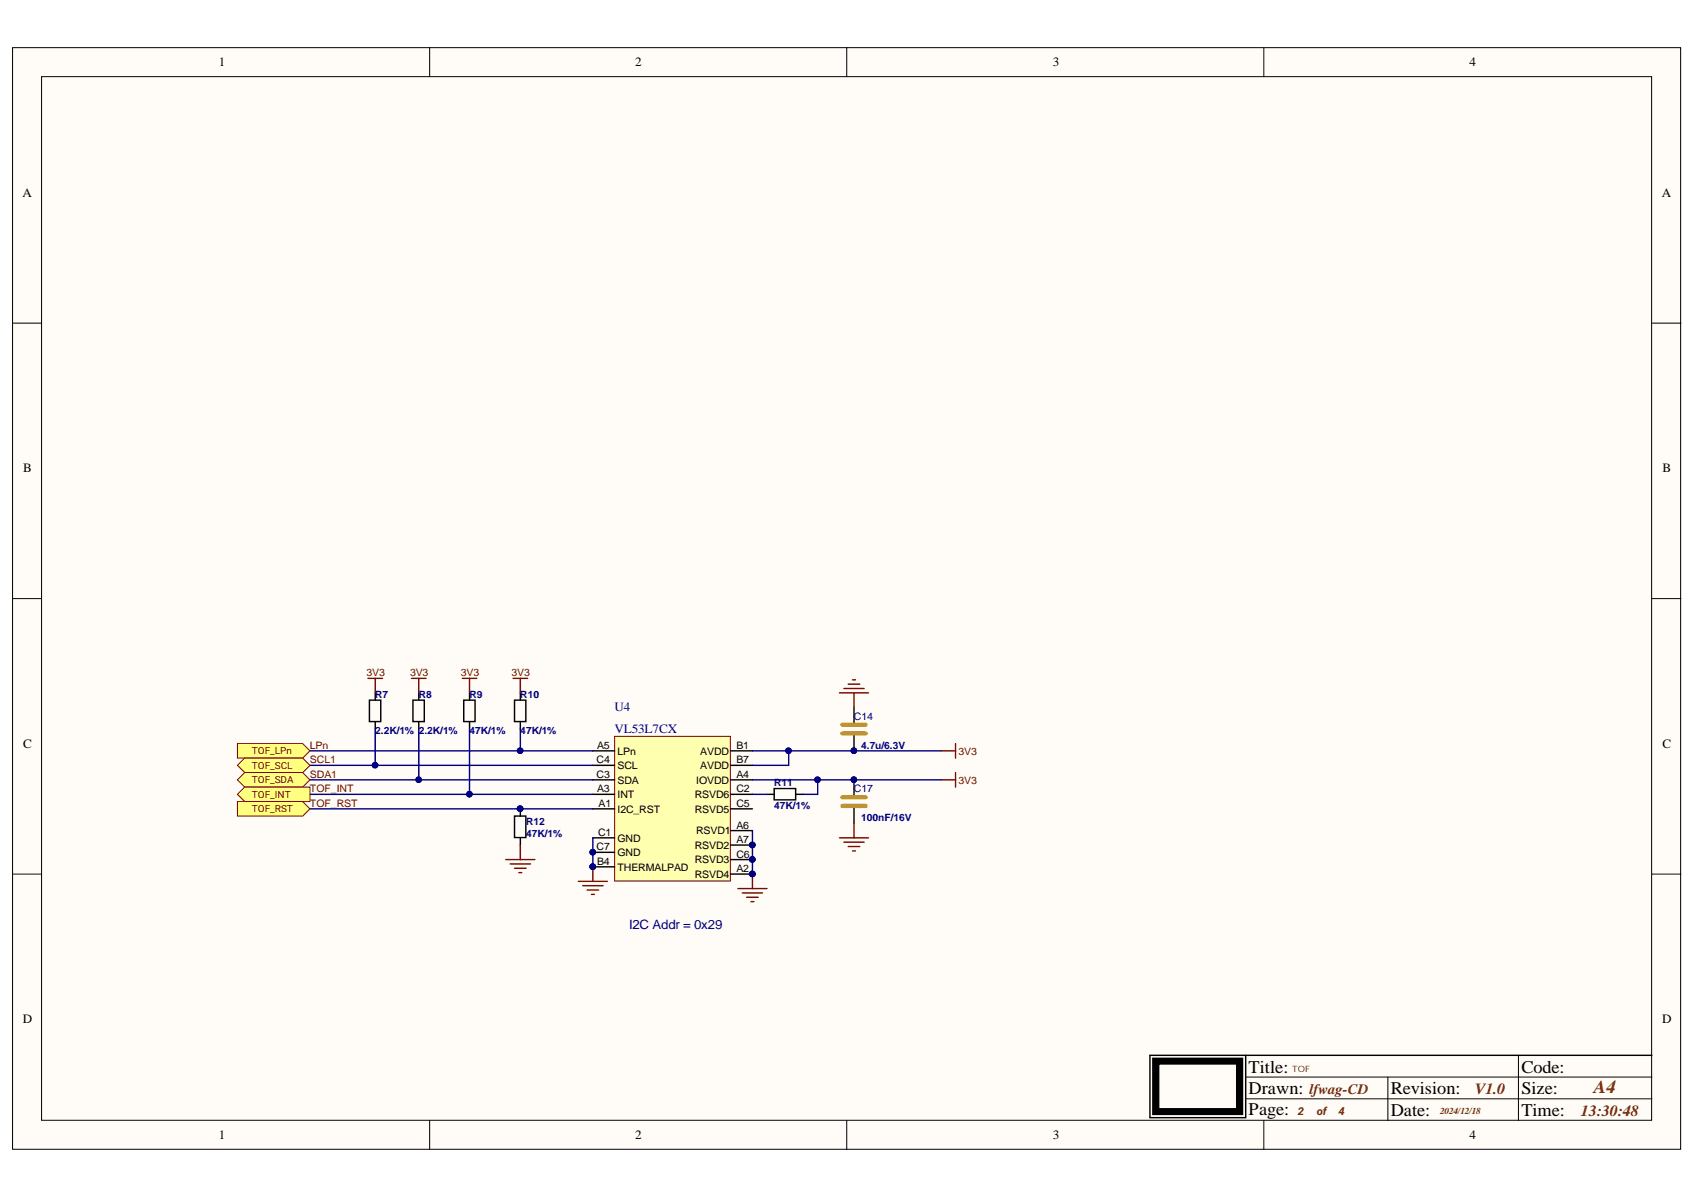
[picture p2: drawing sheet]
<svg xmlns="http://www.w3.org/2000/svg" width="297mm" height="210mm" viewBox="0 0 297 210" stroke-linecap="round" stroke-linejoin="round" font-family="sans-serif">
<defs><g id="words">
<text font-size="3.2" fill="#630" x="279.3" y="191.6">A4</text>
<g font-size="3.1">
<text x="218.8" y="187.9">Title:</text>
<text x="218.8" y="191.8">Drawn:</text>
<text x="243.7" y="191.8">Revision:</text>
<text x="266.6" y="187.9">Code:</text>
<text x="266.6" y="191.8">Size:</text>
<text x="218.8" y="195.3">Page:</text>
<text x="243.7" y="195.6">Date:</text>
<text x="266.6" y="195.6">Time:</text>
</g>
<g font-size="2.7" fill="#630">
<text x="258.5" y="191.7">V1.0</text>
<text x="277" y="195.5">13:30:48</text>
</g>
<text font-size="2.5" fill="#630" x="229.5" y="191.7">lfwag-CD</text>
<text font-size="2.3" fill="#000080" x="110.3" y="162.8">I2C Addr = 0x29</text>
<g font-size="2.2">
<text x="38.4" y="11.6">1</text>
<text x="111.3" y="11.6">2</text>
<text x="184.5" y="11.6">3</text>
<text x="257.5" y="11.6">4</text>
<text x="4" y="34.5">A</text>
<text x="291.2" y="34.5">A</text>
<text x="4.1" y="82.7">B</text>
<text x="291.4" y="82.7">B</text>
<text x="4.1" y="131">C</text>
<text x="291.3" y="131">C</text>
<text x="4" y="179.3">D</text>
<text x="291.3" y="179.3">D</text>
<text x="38.4" y="199.6">1</text>
<text x="111.3" y="199.6">2</text>
<text x="184.5" y="199.6">3</text>
<text x="257.5" y="199.6">4</text>
</g>
<g font-size="2.2" fill="#000080">
<text x="107.7" y="124.7">U4</text>
<text x="107.7" y="128.5">VL53L7CX</text>
</g>
<g font-size="1.9" fill="#630">
<text x="227.5" y="195.4">2</text>
<text x="230.8" y="195.4">of</text>
<text x="234.6" y="195.4">4</text>
</g>
<g font-size="1.8" fill="#800000">
<text x="64.2" y="118.5">3V3</text>
<text x="71.9" y="118.5">3V3</text>
<text x="80.8" y="118.5">3V3</text>
<text x="89.7" y="118.5">3V3</text>
<text x="54.3" y="131.2">LPn</text>
<text x="54.3" y="133.7">SCL1</text>
<text x="54.3" y="136.3">SDA1</text>
<text x="168" y="132.2">3V3</text>
<text x="168" y="137.3">3V3</text>
<text x="54.3" y="141.4">TOF_RST</text>
<text x="54.3" y="138.8">TOF_INT</text>
</g>
<g font-size="1.8" fill="#000080">
<text x="65.8" y="122.3">R7</text>
<text x="73.4" y="122.3">R8</text>
<text x="82.3" y="122.3">R9</text>
<text x="91.2" y="122.3">R10</text>
<text x="65.8" y="128.6">2.2K/1%</text>
<text x="73.4" y="128.6">2.2K/1%</text>
<text x="82.3" y="128.6">47K/1%</text>
<text x="91.2" y="128.6">47K/1%</text>
<text x="149.7" y="126.1">C14</text>
<text x="150.9" y="131.2">4.7u/6.3V</text>
<text x="135.7" y="137.8">R11</text>
<text x="135.7" y="141.8">47K/1%</text>
<text x="149.7" y="138.8">C17</text>
<text x="150.9" y="143.9">100nF/16V</text>
<text x="92.2" y="146.7">47K/1%</text>
<text x="92.2" y="144.6">R12</text>
</g>
<g font-size="1.8">
<text x="104.6" y="131.2">A5</text>
<text x="129" y="131.2">B1</text>
<text x="104.6" y="136.3">C3</text>
<text x="104.6" y="133.7">C4</text>
<text x="108.2" y="132.2">LPn</text>
<text x="108.2" y="137.3">SDA</text>
<text x="108.2" y="134.8">SCL</text>
<text x="122" y="137.3">IOVDD</text>
<text x="122.7" y="132.2">AVDD</text>
<text x="122.7" y="134.8">AVDD</text>
<text x="129" y="136.3">A4</text>
<text x="129" y="133.7">B7</text>
<text x="104.6" y="138.8">A3</text>
<text x="104.9" y="141.4">A1</text>
<text x="108.2" y="142.4">I2C_RST</text>
<text x="108.2" y="139.8">INT</text>
<text x="121.7" y="139.8">RSVD6</text>
<text x="121.7" y="142.4">RSVD5</text>
<text x="129" y="138.8">C2</text>
<text x="129" y="141.4">C5</text>
<text x="104.6" y="149">C7</text>
<text x="104.8" y="146.5">C1</text>
<text x="108.2" y="147.5">GND</text>
<text x="121.7" y="148.7">RSVD2</text>
<text x="122" y="146.2">RSVD1</text>
<text x="129" y="145.2">A6</text>
<text x="129" y="147.7">A7</text>
<text x="104.6" y="151.5">B4</text>
<text x="108.2" y="152.5">THERMALPAD</text>
<text x="108.2" y="150">GND</text>
<text x="121.7" y="153.8">RSVD4</text>
<text x="121.7" y="151.3">RSVD3</text>
<text x="129" y="152.8">A2</text>
<text x="129" y="150.3">C6</text>
</g>
<g font-size="1.7" fill="#800000">
<text x="44.1" y="132.2">TOF_LPn</text>
<text x="44.1" y="134.7">TOF_SCL</text>
<text x="44.1" y="137.2">TOF_SDA</text>
<text x="44.1" y="139.8">TOF_INT</text>
<text x="44.1" y="142.3">TOF_RST</text>
</g>
<text font-size="1.6" fill="#630" x="252.4" y="195.3">2024/12/18</text>
<text font-size="1.5" fill="#630" x="226.4" y="187.8">TOF</text>
</g></defs>
<g fill="#fffcf8" stroke="#000" stroke-width=".18">
<path d="M2.2 8.4h292.3v193h-292.3z"/>
<path d="M7.3 13.4h282.1v182.9h-282.1z"/>
</g>
<g fill="none" stroke="#000" stroke-width=".18">
<path d="M75.3 8.4v5M148.4 8.4v5M221.5 8.4v5M2.2 56.6h5.1M289.5 56.6h5.1M2.2 104.9h5.1M289.5 104.9h5.1M2.2 153.2h5.1M289.5 153.2h5.1M75.3 196.3v5.1M148.4 196.3v5.1M218.3 192.5h71.2"/>
<path d="M218.3 188.7h71.2M221.5 196.3v5.1M243.2 188.7v7.6M266.1 184.9v11.4"/>
</g>
<path d="M218.3 184.9v10.9h-16.8v-10.9h88" fill="none" stroke="#000" stroke-width=".25"/>
<path d="M202.5 185.9h14.7v8.9h-14.7z" fill="none" stroke="#000" stroke-width="1.3"/>
<path d="M107.7 129h20.3v25.4h-20.3z" fill="#ffffb0" stroke="#800000" stroke-width=".18"/>
<g fill="none" stroke="#000" stroke-width=".25">
<path d="M64.7 122.7h2v3.7h-2zM65.8 121.4v1.3M65.8 126.5v1.2M72.4 122.7h2v3.7h-2zM73.4 121.4v1.3M73.4 126.5v1.2M81.3 122.7h2v3.7h-2zM82.3 121.4v1.3M82.3 126.5v1.2M90.2 122.7h1.9v3.7h-1.9zM91.2 121.4v1.3M91.2 126.5v1.2"/>
<path d="M103.9 139.2h3.8M103.9 136.6h3.8M103.9 131.6h3.8M103.9 134.1h3.8M128 139.2h3.9M128 136.6h3.9M128 131.6h3.9M128 134.1h3.9M134.4 139.2h1.3M135.7 138.2h3.7v1.9h-3.7zM139.5 139.2h1.3M149.7 123.9v2.8"/>
<path d="M149.7 128.8v2.8M149.7 136.6v2.8M90.2 143h1.9v3.7h-1.9zM91.2 141.7v1.3M91.2 146.8v1.3M103.9 141.7h3.8M103.9 151.9h3.8M103.9 146.8h3.8M103.9 149.3h3.8M128 141.7h3.9M128 153.2h3.9M128 145.5h3.9"/>
<path d="M128 148.1h3.9M128 150.6h3.9M149.7 141.5v2.8"/>
</g>
<g fill="#000080" stroke="#000080" stroke-width=".18">
<circle cx="131.8" cy="153.1" r=".48"/>
<circle cx="131.8" cy="148" r=".48"/>
<circle cx="103.9" cy="151.9" r=".48"/>
<circle cx="131.8" cy="150.6" r=".48"/>
<circle cx="103.9" cy="149.3" r=".48"/>
<circle cx="149.6" cy="136.6" r=".48"/>
<circle cx="149.6" cy="131.5" r=".48"/>
<circle cx="91.2" cy="141.7" r=".49"/>
<circle cx="82.3" cy="139.2" r=".48"/>
<circle cx="65.7" cy="134.1" r=".49"/>
<circle cx="91.2" cy="131.5" r=".49"/>
<circle cx="138.2" cy="131.5" r=".49"/>
<circle cx="143.3" cy="136.6" r=".49"/>
<circle cx="73.4" cy="136.6" r=".48"/>
</g>
<g fill="none" stroke="#800000" stroke-width=".25">
<path d="M64.5 118.9h2.5M65.8 118.9v2.5M72.1 118.9h2.6M73.4 118.9v2.5M81 118.9h2.6M82.3 118.9v2.5M89.9 118.9h2.6M91.2 118.9v2.5M148.6 119.9h2.1M149.4 119.1h.5M147.1 121.4h5.1M147.9 120.6h3.5"/>
<path d="M149.7 121.4v2.5M164.9 131.6h2.6M164.9 136.6h2.6M167.5 130.3v2.5M167.5 135.4v2.5M88.6 150.6h5.1M89.4 151.4h3.6M90.2 152.1h2M90.9 152.9h.5M91.2 148.1v2.5M101.4 154.4h5M102.1 155.2h3.6"/>
<path d="M102.9 155.9h2M103.6 156.7h.5M103.9 151.9v2.5M129.3 155.7h5.1M130.1 156.5h3.5M130.8 157.2h2.1M131.6 158h.5M131.9 153.2v2.5M147.1 146.8h5.1M147.9 147.6h3.5M148.6 148.3h2.1M149.4 149.1h.5"/>
<path d="M149.7 144.3v2.5"/>
</g>
<path d="M147.6 139.7h4.1M147.6 128.5h4.1M147.6 127h4.1M147.6 141.2h4.1" fill="none" stroke="#c90" stroke-width=".75"/>
<g fill="none" stroke="#000080" stroke-width=".25">
<path d="M54.3 139.2h49.6M54.3 134.1h49.6M54.3 131.6h49.6M65.8 127.7v6.4M73.4 127.7v8.9h-19.1M73.4 136.6h30.5M82.3 127.7v11.5M91.2 127.7v3.9M131.9 131.6h33M131.9 136.6h33M131.9 139.2h2.5M138.2 131.6v2.5h-6.3"/>
<path d="M143.3 136.6v2.6h-2.5M54.3 141.7h49.6M103.9 146.8v5.1M131.9 145.5v7.7"/>
</g>
<g fill="#ffff80" stroke="#800000" stroke-width=".18">
<path d="M41.6 130.3h11.4l1.3 1.3-1.3 1.2h-11.4z" fill-rule="evenodd"/>
<path d="M41.6 134.1l1.3-1.3h10.1l1.3 1.3-1.3 1.3h-10.1z" fill-rule="evenodd"/>
<path d="M41.6 136.6l1.3-1.2h10.1l1.3 1.2-1.3 1.3h-10.1z" fill-rule="evenodd"/>
<path d="M41.6 139.2l1.3-1.3h11.4v2.5h-11.4z" fill-rule="evenodd"/>
<path d="M41.6 140.4h11.4l1.3 1.3-1.3 1.3h-11.4z" fill-rule="evenodd"/>
</g>
<use href="#words"/>
</svg>
